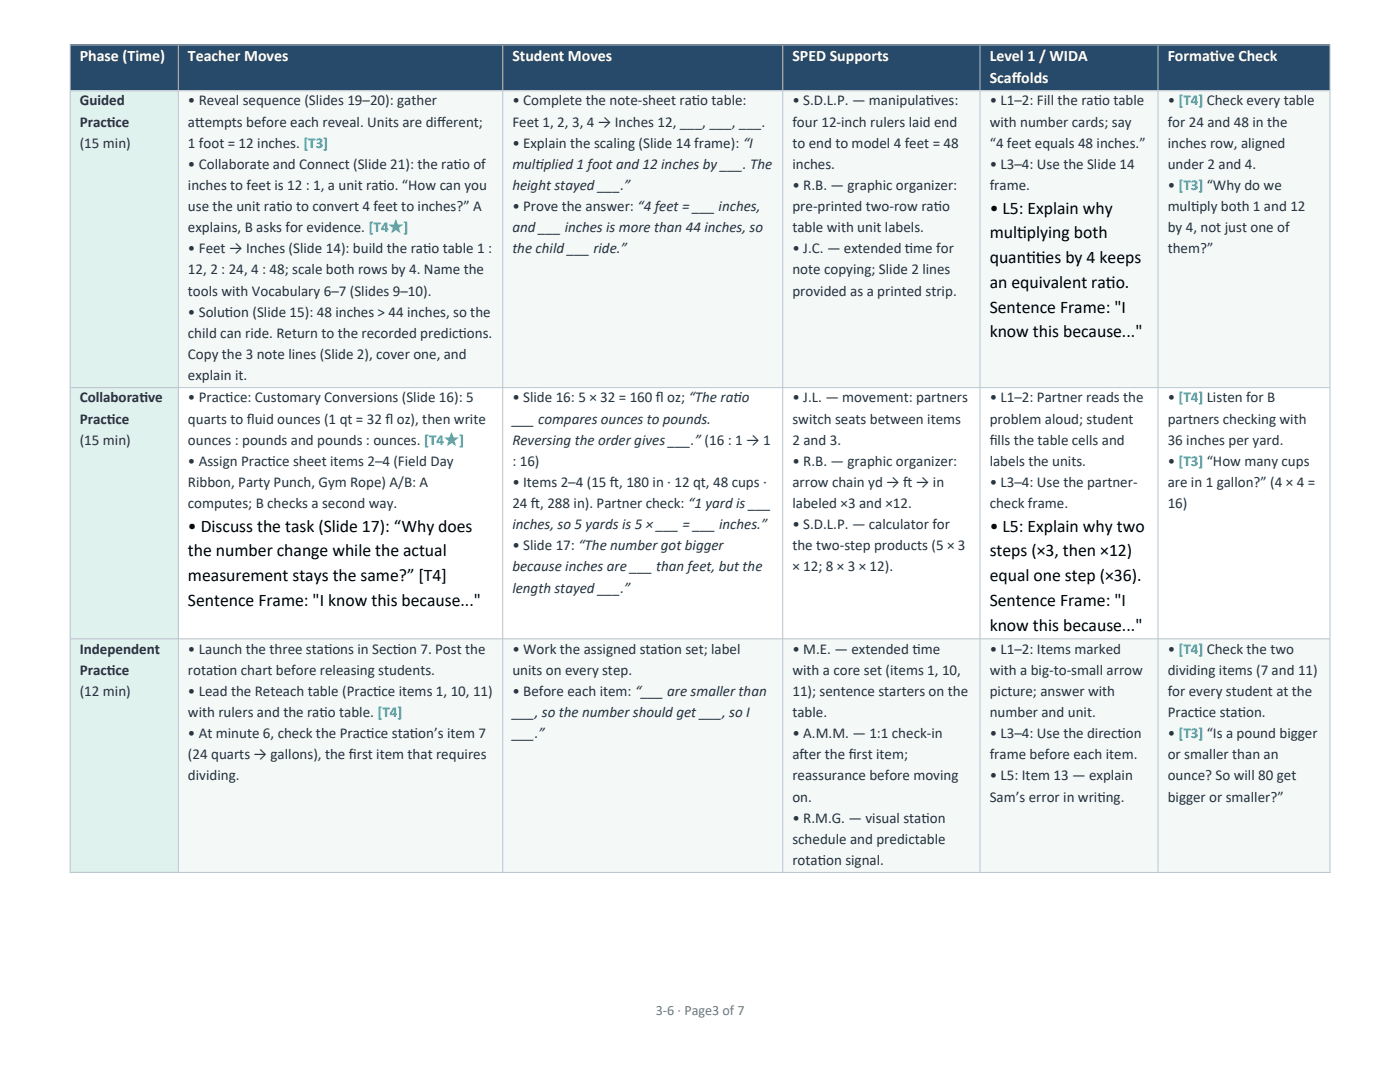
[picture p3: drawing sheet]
<svg xmlns="http://www.w3.org/2000/svg" width="279mm" height="216mm" viewBox="0 0 279 216" stroke-linecap="round" stroke-linejoin="round" font-family="sans-serif">
<defs><g id="words">
<g font-size="3.5">
<text x="197.5" y="42.6">• L5: Explain why</text>
<text x="197.5" y="47.6">mult</text>
<text x="203" y="47.6">iplying both</text>
<text x="197.5" y="52.5">quanties by 4 keeps</text>
<text x="204.8" y="52.5">it</text>
<text x="197.5" y="57.4">an equivalent rat</text>
<text x="220.7" y="57.4">io.</text>
<text x="197.5" y="62.4">Sentence Frame: &quot;I</text>
<text x="197.5" y="67.3">know this because...&quot;</text>
<text x="37.5" y="106.1">• Discuss the task (Slide 17): “Why does</text>
<text x="197.5" y="106.1">• L5: Explain why two</text>
<text x="37.5" y="111">the number change while the actual</text>
<text x="197.5" y="111">steps (×3, then ×12)</text>
<text x="37.5" y="116">measurement stays the same?” [T4]</text>
<text x="197.5" y="116">equal one step (×36).</text>
<text x="37.5" y="120.9">Sentence Frame: &quot;I know this because...&quot;</text>
<text x="197.5" y="120.9">Sentence Frame: &quot;I</text>
<text x="197.5" y="125.9">know this because...&quot;</text>
</g>
<g font-size="3.2" fill="#fff">
<text x="15.9" y="12.1">Phase (Time)</text>
<text x="37.5" y="12.1">Teacher Moves</text>
<text x="102.3" y="12.1">Student Moves</text>
<text x="158.2" y="12.1">SPED Supports</text>
<text x="197.5" y="12.1">Level 1 / WIDA</text>
<text x="197.5" y="16.5">Scaf</text>
<text x="201.9" y="16.5">folds</text>
<text x="233" y="12.1">Format</text>
<text x="241.5" y="12.1">ive Check</text>
</g>
<g font-size="3" fill="#24323f">
<text x="15.9" y="21">Guided</text>
<text x="37.5" y="21">• Reveal sequence (Slides 19–20): gather</text>
<text x="102.3" y="21">• Complete the note-sheet rat</text>
<text x="138.1" y="21">io table:</text>
<text x="158.2" y="21">• S.D.L.P. — manipulat</text>
<text x="184.8" y="21">ives:</text>
<text x="197.5" y="21">• L1–2: Fill the rat</text>
<text x="218.3" y="21">io table</text>
<text x="233" y="21">• [T4] Check every table</text>
<text x="15.9" y="25.3">Pract</text>
<text x="15.9" y="29.5">(15 min)</text>
<text x="21.3" y="25.3">ice</text>
<text x="37.5" y="25.3">at</text>
<text x="37.5" y="29.5">1 foot = 12 inches. [T3]</text>
<text x="38.9" y="25.3">tempts before each reveal. Units are dif</text>
<text x="87.2" y="25.3">ferent;</text>
<text x="102.3" y="25.3">Feet 1, 2, 3, 4 → Inches 12, ___, ___, ___.</text>
<text x="102.3" y="29.5">• Explain the scaling (Slide 14 frame): “I</text>
<text x="158.2" y="25.3">four 12-inch rulers laid end</text>
<text x="158.2" y="29.5">to end to model 4 feet = 48</text>
<text x="197.5" y="25.3">with number cards; say</text>
<text x="197.5" y="29.5">“4 feet equals 48 inches.”</text>
<text x="233" y="25.3">for 24 and 48 in the</text>
<text x="233" y="29.5">inches row, aligned</text>
<text x="37.5" y="33.7">• Collaborate and Connect (Slide 21): the rat</text>
<text x="90.5" y="33.7">io of</text>
<text x="102.3" y="33.7">mult</text>
<text x="106.8" y="33.7">iplied 1 foot and 12 inches by ___. The</text>
<text x="158.2" y="33.7">inches.</text>
<text x="197.5" y="33.7">• L3–4: Use the Slide 14</text>
<text x="233" y="33.7">under 2 and 4.</text>
<text x="37.5" y="37.9">inches to feet is 12 : 1, a unit rat</text>
<text x="75.5" y="37.9">io. “How can you</text>
<text x="102.3" y="37.9">height stayed ___.”</text>
<text x="158.2" y="37.9">• R.B. — graphic organizer:</text>
<text x="197.5" y="37.9">frame.</text>
<text x="233" y="37.9">• [T3] “Why do we</text>
<text x="37.5" y="42.1">use the unit rat</text>
<text x="37.5" y="46.3">explains, B asks for evidence. [T4★]</text>
<text x="55.2" y="42.1">io to convert 4 feet to inches?” A</text>
<text x="102.3" y="42.1">• Prove the answer: “4 feet = ___ inches,</text>
<text x="102.3" y="46.3">and ___ inches is more than 44 inches, so</text>
<text x="158.2" y="42.1">pre-printed two-row rat</text>
<text x="158.2" y="46.3">table with unit labels.</text>
<text x="186.4" y="42.1">io</text>
<text x="233" y="42.1">mult</text>
<text x="233" y="46.3">by 4, not just one of</text>
<text x="237.7" y="42.1">iply both 1 and 12</text>
<text x="37.5" y="50.6">• Feet → Inches (Slide 14): build the rat</text>
<text x="84.4" y="50.6">io table 1 :</text>
<text x="102.3" y="50.6">the child ___ ride.”</text>
<text x="158.2" y="50.6">• J.C. — extended t</text>
<text x="180.6" y="50.6">ime for</text>
<text x="233" y="50.6">them?”</text>
<text x="37.5" y="54.8">12, 2 : 24, 4 : 48; scale both rows by 4. Name the</text>
<text x="37.5" y="59">tools with Vocabulary 6–7 (Slides 9–10).</text>
<text x="158.2" y="54.8">note copying; Slide 2 lines</text>
<text x="158.2" y="59">provided as a printed strip.</text>
<text x="37.5" y="63.2">• Solut</text>
<text x="44.9" y="63.2">ion (Slide 15): 48 inches &gt; 44 inches, so the</text>
<text x="37.5" y="67.4">child can ride. Return to the recorded predict</text>
<text x="37.5" y="71.6">Copy the 3 note lines (Slide 2), cover one, and</text>
<text x="91.5" y="67.4">ions.</text>
<text x="37.5" y="75.8">explain it.</text>
<text x="15.9" y="80.3">Collaborat</text>
<text x="27.8" y="80.3">ive</text>
<text x="37.5" y="80.3">• Pract</text>
<text x="45" y="80.3">ice: Customary Conversions (Slide 16): 5</text>
<text x="102.3" y="80.3">• Slide 16: 5 × 32 = 160 f</text>
<text x="130.9" y="80.3">l oz; “The rat</text>
<text x="146.4" y="80.3">io</text>
<text x="158.2" y="80.3">• J.L. — movement: partners</text>
<text x="197.5" y="80.3">• L1–2: Partner reads the</text>
<text x="233" y="80.3">• [T4] Listen for B</text>
<text x="15.9" y="84.5">Pract</text>
<text x="15.9" y="88.7">(15 min)</text>
<text x="21.3" y="84.5">ice</text>
<text x="37.5" y="84.5">quarts to f</text>
<text x="37.5" y="88.7">ounces : pounds and pounds : ounces. [T4★]</text>
<text x="49.2" y="84.5">luid ounces (1 qt = 32 f</text>
<text x="76.9" y="84.5">l oz), then write</text>
<text x="102.3" y="84.5">___ compares ounces to pounds.</text>
<text x="102.3" y="88.7">Reversing the order gives ___.” (16 : 1 → 1</text>
<text x="158.2" y="84.5">switch seats between items</text>
<text x="158.2" y="88.7">2 and 3.</text>
<text x="197.5" y="84.5">problem aloud; student</text>
<text x="197.5" y="88.7">f</text>
<text x="197.5" y="88.7">ills the table cells and</text>
<text x="233" y="84.5">partners checking with</text>
<text x="233" y="88.7">36 inches per yard.</text>
<text x="37.5" y="92.9">• Assign Pract</text>
<text x="53.4" y="92.9">ice sheet items 2–4 (Field Day</text>
<text x="102.3" y="92.9">: 16)</text>
<text x="158.2" y="92.9">• R.B. — graphic organizer:</text>
<text x="197.5" y="92.9">labels the units.</text>
<text x="233" y="92.9">• [T3] “How many cups</text>
<text x="37.5" y="97.2">Ribbon, Party Punch, Gym Rope) A/B: A</text>
<text x="37.5" y="101.4">computes; B checks a second way.</text>
<text x="102.3" y="97.2">• Items 2–4 (15 f</text>
<text x="102.3" y="101.4">24 f</text>
<text x="106" y="101.4">t, 288 in). Partner check: “1 yard is ___</text>
<text x="121.7" y="97.2">t, 180 in · 12 qt, 48 cups ·</text>
<text x="158.2" y="97.2">arrow chain yd → f</text>
<text x="158.2" y="101.4">labeled ×3 and ×12.</text>
<text x="180.3" y="97.2">t → in</text>
<text x="197.5" y="97.2">• L3–4: Use the partner-</text>
<text x="197.5" y="101.4">check frame.</text>
<text x="233" y="97.2">are in 1 gallon?” (4 × 4 =</text>
<text x="233" y="101.4">16)</text>
<text x="102.3" y="105.6">inches, so 5 yards is 5 × ___ = ___ inches.”</text>
<text x="158.2" y="105.6">• S.D.L.P. — calculator for</text>
<text x="102.3" y="109.8">• Slide 17: “The number got bigger</text>
<text x="158.2" y="109.8">the two-step products (5 × 3</text>
<text x="102.3" y="114">because inches are ___ than feet, but the</text>
<text x="102.3" y="118.2">length stayed ___.”</text>
<text x="158.2" y="114">× 12; 8 × 3 × 12).</text>
<text x="15.9" y="130.4">Independent</text>
<text x="37.5" y="130.4">• Launch the three stat</text>
<text x="64.7" y="130.4">ions in Sect</text>
<text x="78.4" y="130.4">ion 7. Post the</text>
<text x="102.3" y="130.4">• Work the assigned stat</text>
<text x="131.3" y="130.4">ion set; label</text>
<text x="158.2" y="130.4">• M.E. — extended t</text>
<text x="182.1" y="130.4">ime</text>
<text x="197.5" y="130.4">• L1–2: Items marked</text>
<text x="233" y="130.4">• [T4] Check the two</text>
<text x="15.9" y="134.6">Pract</text>
<text x="21.3" y="134.6">ice</text>
<text x="37.5" y="134.6">rotat</text>
<text x="42.6" y="134.6">ion chart before releasing students.</text>
<text x="102.3" y="134.6">units on every step.</text>
<text x="158.2" y="134.6">with a core set (items 1, 10,</text>
<text x="197.5" y="134.6">with a big-to-small arrow</text>
<text x="233" y="134.6">dividing items (7 and 11)</text>
<text x="15.9" y="138.9">(12 min)</text>
<text x="37.5" y="138.9">• Lead the Reteach table (Pract</text>
<text x="37.5" y="143.1">with rulers and the rat</text>
<text x="63.8" y="143.1">io table. [T4]</text>
<text x="74.5" y="138.9">ice items 1, 10, 11)</text>
<text x="102.3" y="138.9">• Before each item: “___ are smaller than</text>
<text x="102.3" y="143.1">___, so the number should get ___, so I</text>
<text x="158.2" y="138.9">11); sentence starters on the</text>
<text x="158.2" y="143.1">table.</text>
<text x="197.5" y="138.9">picture; answer with</text>
<text x="197.5" y="143.1">number and unit.</text>
<text x="233" y="138.9">for every student at the</text>
<text x="233" y="143.1">Pract</text>
<text x="238.3" y="143.1">ice stat</text>
<text x="247" y="143.1">ion.</text>
<text x="37.5" y="147.3">• At minute 6, check the Pract</text>
<text x="73.1" y="147.3">ice stat</text>
<text x="81.8" y="147.3">ion’s item 7</text>
<text x="102.3" y="147.3">___.”</text>
<text x="158.2" y="147.3">• A.M.M. — 1:1 check-in</text>
<text x="197.5" y="147.3">• L3–4: Use the direct</text>
<text x="223" y="147.3">ion</text>
<text x="233" y="147.3">• [T3] “Is a pound bigger</text>
<text x="37.5" y="151.5">(24 quarts → gallons), the f</text>
<text x="37.5" y="155.7">dividing.</text>
<text x="69.6" y="151.5">irst item that requires</text>
<text x="158.2" y="151.5">af</text>
<text x="158.2" y="155.7">reassurance before moving</text>
<text x="159.6" y="151.5">ter the f</text>
<text x="169.4" y="151.5">irst item;</text>
<text x="197.5" y="151.5">frame before each item.</text>
<text x="197.5" y="155.7">• L5: Item 13 — explain</text>
<text x="233" y="151.5">or smaller than an</text>
<text x="233" y="155.7">ounce? So will 80 get</text>
<text x="158.2" y="159.9">on.</text>
<text x="197.5" y="159.9">Sam’s error in writ</text>
<text x="219" y="159.9">ing.</text>
<text x="233" y="159.9">bigger or smaller?”</text>
<text x="158.2" y="164.1">• R.M.G. — visual stat</text>
<text x="183.9" y="164.1">ion</text>
<text x="158.2" y="168.4">schedule and predictable</text>
<text x="158.2" y="172.6">rotat</text>
<text x="163.2" y="172.6">ion signal.</text>
</g>
<text font-size="2.8" fill="#6b7785" x="130.9" y="202.4">3-6 · Page3 of 7</text>
</g></defs>
<g fill="#274a6a">
<path d="M14 8.9h21.6v9.1h-21.6z" fill-rule="evenodd"/>
<path d="M35.6 8.9h64.7v9.1h-64.7z" fill-rule="evenodd"/>
<path d="M100.3 8.9h55.9v9.1h-55.9z" fill-rule="evenodd"/>
<path d="M156.2 8.9h39.4v9.1h-39.4z" fill-rule="evenodd"/>
<path d="M195.6 8.9h35.5v9.1h-35.5z" fill-rule="evenodd"/>
<path d="M231.1 8.9h34.3v9.1h-34.3z" fill-rule="evenodd"/>
</g>
<path d="M14 18h21.6v59.2h-21.6z" fill-rule="evenodd" fill="#dff2ee"/>
<g fill="#f4f9f8">
<path d="M35.6 18h64.7v59.2h-64.7z" fill-rule="evenodd"/>
<path d="M100.3 18h55.9v59.2h-55.9z" fill-rule="evenodd"/>
<path d="M156.2 18h39.4v59.2h-39.4z" fill-rule="evenodd"/>
<path d="M195.6 18h35.5v59.2h-35.5z" fill-rule="evenodd"/>
<path d="M231.1 18h34.3v59.2h-34.3z" fill-rule="evenodd"/>
</g>
<g fill="#dff2ee">
<path d="M14 77.3h21.6v50.1h-21.6z" fill-rule="evenodd"/>
<path d="M14 127.4h21.6v46.6h-21.6z" fill-rule="evenodd"/>
</g>
<g fill="#f4f9f8">
<path d="M35.6 127.4h64.7v46.6h-64.7z" fill-rule="evenodd"/>
<path d="M100.3 127.4h55.9v46.6h-55.9z" fill-rule="evenodd"/>
<path d="M156.2 127.4h39.4v46.6h-39.4z" fill-rule="evenodd"/>
<path d="M195.6 127.4h35.5v46.6h-35.5z" fill-rule="evenodd"/>
<path d="M231.1 127.4h34.3v46.6h-34.3z" fill-rule="evenodd"/>
</g>
<g fill="#274a6a">
<path d="M14 8.9h21.6v9.1h-21.6z" fill-rule="evenodd"/>
<path d="M35.6 8.9h64.7v9.1h-64.7z" fill-rule="evenodd"/>
<path d="M100.3 8.9h55.9v9.1h-55.9z" fill-rule="evenodd"/>
<path d="M156.2 8.9h39.4v9.1h-39.4z" fill-rule="evenodd"/>
<path d="M195.6 8.9h35.5v9.1h-35.5z" fill-rule="evenodd"/>
<path d="M231.1 8.9h34.3v9.1h-34.3z" fill-rule="evenodd"/>
</g>
<path d="M14 18h21.6v59.2h-21.6z" fill-rule="evenodd" fill="#dff2ee"/>
<g fill="#f4f9f8">
<path d="M35.6 18h64.7v59.2h-64.7z" fill-rule="evenodd"/>
<path d="M100.3 18h55.9v59.2h-55.9z" fill-rule="evenodd"/>
<path d="M156.2 18h39.4v59.2h-39.4z" fill-rule="evenodd"/>
<path d="M195.6 18h35.5v59.2h-35.5z" fill-rule="evenodd"/>
<path d="M231.1 18h34.3v59.2h-34.3z" fill-rule="evenodd"/>
</g>
<g fill="#dff2ee">
<path d="M14 77.3h21.6v50.1h-21.6z" fill-rule="evenodd"/>
<path d="M14 127.4h21.6v46.6h-21.6z" fill-rule="evenodd"/>
</g>
<g fill="#f4f9f8">
<path d="M35.6 127.4h64.7v46.6h-64.7z" fill-rule="evenodd"/>
<path d="M100.3 127.4h55.9v46.6h-55.9z" fill-rule="evenodd"/>
<path d="M156.2 127.4h39.4v46.6h-39.4z" fill-rule="evenodd"/>
<path d="M195.6 127.4h35.5v46.6h-35.5z" fill-rule="evenodd"/>
<path d="M231.1 127.4h34.3v46.6h-34.3z" fill-rule="evenodd"/>
</g>
<path d="M13.9 9h251.6M14 8.9v165.3M14.1 18.1h251.2M35.6 9.1v164.9M100.3 9.1v164.9M156.2 9.1v164.9M195.6 9.1v164.9M231.1 9.1v164.9M265.4 8.9v165.3M14.1 77.3h251.2M14.1 127.5h251.2M13.9 174.1h251.6" fill="none" stroke="#b7c4cf" stroke-width=".2"/>
<use href="#words"/>
</svg>
